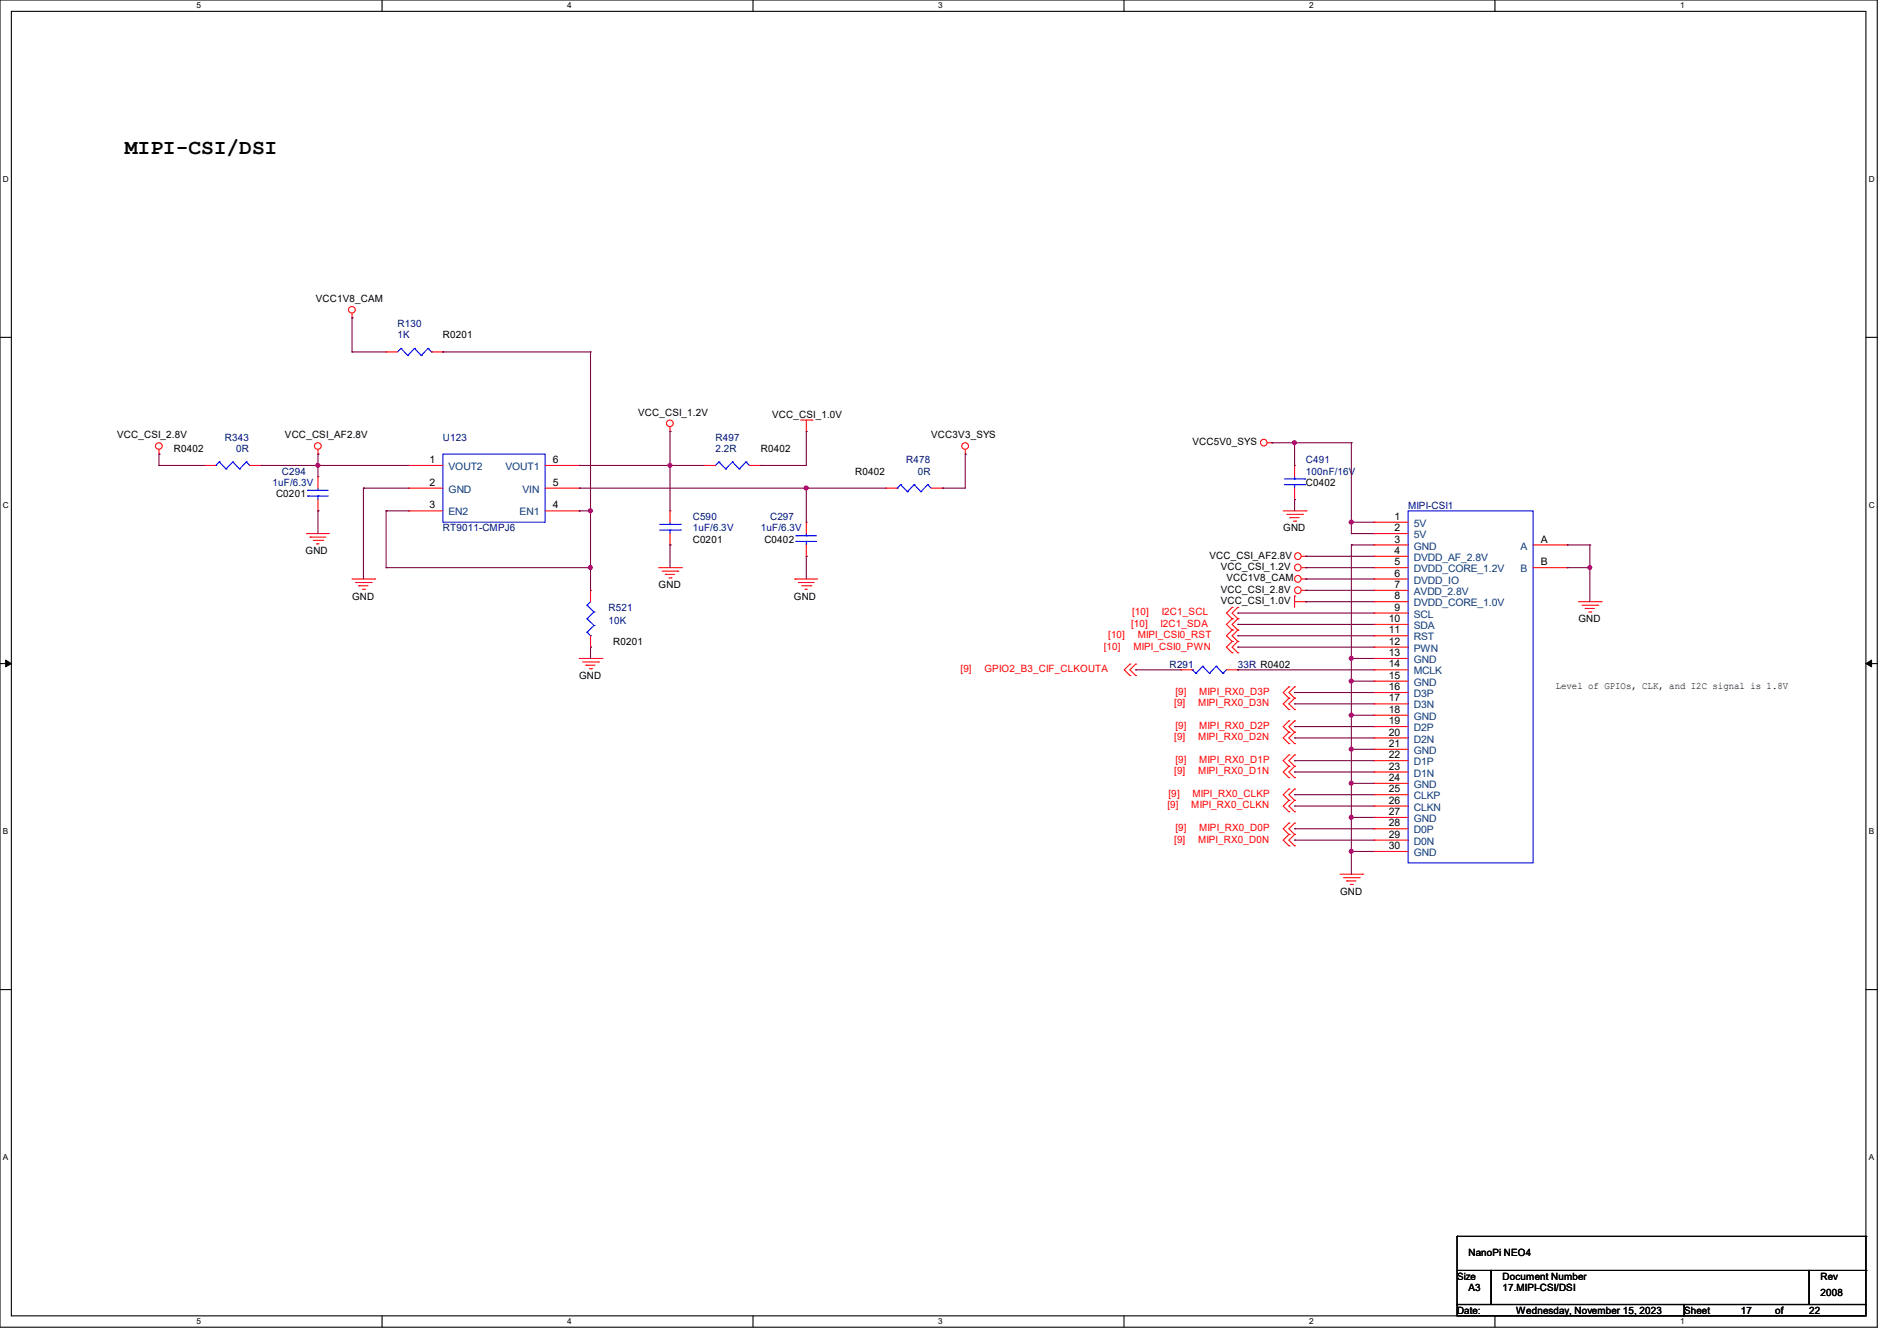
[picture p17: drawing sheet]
<svg xmlns="http://www.w3.org/2000/svg" width="297mm" height="210mm" viewBox="0 0 297 210" stroke-linecap="round" stroke-linejoin="round" font-family="sans-serif">
<defs><g id="words">
<text font-size="3.3" x="19.6" y="24.1">MIPI-CSI/DSI</text>
<g font-size="1.6">
<text x="49.4" y="47.3">VCC1V8_CAM</text>
<text x="69.3" y="53">R0201</text>
<text x="99.9" y="65.1">VCC_CSI_1.2V</text>
<text x="120.9" y="65.4">VCC_CSI_1.0V</text>
<text x="18.3" y="68.7">VCC_CSI_2.8V</text>
<text x="27.2" y="70.8">R0402</text>
<text x="44.6" y="68.7">VCC_CSI_AF2.8V</text>
<text x="119.1" y="70.8">R0402</text>
<text x="145.8" y="68.7">VCC3V3_SYS</text>
<text x="186.7" y="69.7">VCC5V0_SYS</text>
<text x="43.2" y="77.9">C0201</text>
<text x="67.2" y="72.5">1</text>
<text x="67.2" y="76.1">2</text>
<text x="86.6" y="76.1">5</text>
<text x="86.6" y="72.5">6</text>
<text x="133.9" y="74.3">R0402</text>
<text x="204.5" y="76.1">C0402</text>
<text x="67.2" y="79.6">3</text>
<text x="86.6" y="79.6">4</text>
<text x="200.9" y="83.2">GND</text>
<text x="218.4" y="83.2">2</text>
<text x="218.4" y="81.4">1</text>
<text x="47.8" y="86.8">GND</text>
<text x="108.5" y="85">C0201</text>
<text x="119.7" y="85">C0402</text>
<text x="189.4" y="87.5">VCC_CSI_AF2.8V</text>
<text x="191.1" y="89.3">VCC_CSI_1.2V</text>
<text x="218.4" y="86.7">4</text>
<text x="218.4" y="88.5">5</text>
<text x="218.4" y="85">3</text>
<text x="241.3" y="85">A</text>
<text x="241.3" y="88.5">B</text>
<text x="55.1" y="93.9">GND</text>
<text x="103.1" y="92.1">GND</text>
<text x="124.3" y="93.9">GND</text>
<text x="191.1" y="92.8">VCC_CSI_2.8V</text>
<text x="191.1" y="94.6">VCC_CSI_1.0V</text>
<text x="192" y="91.1">VCC1V8_CAM</text>
<text x="218.4" y="90.3">6</text>
<text x="218.4" y="92.1">7</text>
<text x="218.4" y="93.9">8</text>
<text x="218.4" y="95.6">9</text>
<text x="96" y="101">R0201</text>
<text x="217.5" y="97.4">10</text>
<text x="217.5" y="99.2">11</text>
<text x="217.5" y="101">12</text>
<text x="247.1" y="97.4">GND</text>
<text x="90.7" y="106.3">GND</text>
<text x="217.5" y="104.5">14</text>
<text x="217.5" y="102.7">13</text>
<text x="217.5" y="106.3">15</text>
<text x="243.6" y="107.9">Level of GPIOs, CLK, and I2C signal is 1.8V</text>
<text x="217.5" y="108.1">16</text>
<text x="217.5" y="109.9">17</text>
<text x="217.5" y="111.6">18</text>
<text x="217.5" y="113.4">19</text>
<text x="217.5" y="115.2">20</text>
<text x="217.5" y="117">21</text>
<text x="217.5" y="118.7">22</text>
<text x="217.5" y="120.5">23</text>
<text x="217.5" y="122.3">24</text>
<text x="217.5" y="124.1">25</text>
<text x="217.5" y="125.9">26</text>
<text x="217.5" y="127.6">27</text>
<text x="217.5" y="129.4">28</text>
<text x="217.5" y="131.2">29</text>
<text x="217.5" y="133">30</text>
<text x="209.8" y="140.1">GND</text>
<text x="229.9" y="196.7">NanoPi NEO4</text>
<text x="228.1" y="200.4">Size</text>
<text x="229.9" y="202.2">A3</text>
<text x="235.2" y="200.4">Document Number</text>
<text x="235.2" y="202.2">17.MIPI-CSI/DSI</text>
<text x="285" y="202.9">2008</text>
<text x="285" y="200.4">Rev</text>
<text x="228.1" y="205.7">Date:</text>
<text x="237.4" y="205.7">Wednesday, November 15, 2023</text>
<text x="263.7" y="205.7">Sheet</text>
<text x="272.6" y="205.7">17</text>
<text x="277.9" y="205.7">of</text>
<text x="283.2" y="205.7">22</text>
</g>
<g font-size="1.6" fill="#00007f">
<text x="62.2" y="51.2">R130</text>
<text x="62.2" y="53">1K</text>
<text x="35.2" y="69">R343</text>
<text x="37" y="70.8">0R</text>
<text x="69.3" y="69">U123</text>
<text x="112" y="69">R497</text>
<text x="112" y="70.8">2.2R</text>
<text x="42.7" y="76.1">1uF/6.3V</text>
<text x="44.1" y="74.3">C294</text>
<text x="141.9" y="72.6">R478</text>
<text x="143.7" y="74.3">0R</text>
<text x="204.5" y="72.6">C491</text>
<text x="204.5" y="74.3">100nF/16V</text>
<text x="69.3" y="83.2">RT9011-CMPJ6</text>
<text x="108.5" y="81.4">C590</text>
<text x="108.5" y="83.2">1uF/6.3V</text>
<text x="119.1" y="83.2">1uF/6.3V</text>
<text x="120.6" y="81.4">C297</text>
<text x="220.5" y="79.7">MIPI-CSI1</text>
<text x="95.3" y="95.7">R521</text>
<text x="95.3" y="97.8">10K</text>
<text x="183.1" y="104.6">R291</text>
<text x="193.8" y="104.6">33R R0402</text>
</g>
<g font-size="1.6" fill="#003f7f">
<text x="70.2" y="73.6">VOUT2</text>
<text x="70.2" y="77.2">GND</text>
<text x="79.1" y="73.6">VOUT1</text>
<text x="81.8" y="77.2">VIN</text>
<text x="70.2" y="80.7">EN2</text>
<text x="81.4" y="80.7">EN1</text>
<text x="221.4" y="82.5">5V</text>
<text x="221.4" y="84.3">5V</text>
<text x="221.4" y="87.8">DVDD_AF_2.8V</text>
<text x="221.4" y="89.6">DVDD_CORE_1.2V</text>
<text x="221.4" y="86.1">GND</text>
<text x="238.1" y="86.1">A</text>
<text x="238.1" y="89.6">B</text>
<text x="221.4" y="91.4">DVDD_IO</text>
<text x="221.4" y="93.2">AVDD_2.8V</text>
<text x="221.4" y="95">DVDD_CORE_1.0V</text>
<text x="221.4" y="98.5">SDA</text>
<text x="221.4" y="96.7">SCL</text>
<text x="221.4" y="100.3">RST</text>
<text x="221.4" y="102.1">PWN</text>
<text x="221.4" y="105.6">MCLK</text>
<text x="221.4" y="103.8">GND</text>
<text x="221.4" y="107.4">GND</text>
<text x="221.4" y="109.2">D3P</text>
<text x="221.4" y="111">D3N</text>
<text x="221.4" y="112.7">GND</text>
<text x="221.4" y="114.5">D2P</text>
<text x="221.4" y="116.3">D2N</text>
<text x="221.4" y="118.1">GND</text>
<text x="221.4" y="119.8">D1P</text>
<text x="221.4" y="121.6">D1N</text>
<text x="221.4" y="123.4">GND</text>
<text x="221.4" y="125.2">CLKP</text>
<text x="221.4" y="127">CLKN</text>
<text x="221.4" y="128.7">GND</text>
<text x="221.4" y="130.5">D0P</text>
<text x="221.4" y="132.3">D0N</text>
<text x="221.4" y="134.1">GND</text>
</g>
<g font-size="1.6" fill="#f00">
<text x="172.8" y="101.7">[10]</text>
<text x="173.5" y="99.9">[10]</text>
<text x="177.1" y="98.2">[10]</text>
<text x="177.2" y="96.4">[10]</text>
<text x="177.5" y="101.7">MIPI_CSI0_PWN</text>
<text x="178.1" y="99.9">MIPI_CSI0_RST</text>
<text x="181.7" y="98.2">I2C1_SDA</text>
<text x="181.9" y="96.4">I2C1_SCL</text>
<text x="150.4" y="105.3">[9]</text>
<text x="154.1" y="105.3">GPIO2_B3_CIF_CLKOUTA</text>
<text x="183.9" y="110.6">[9]</text>
<text x="184" y="108.8">[9]</text>
<text x="187.6" y="110.6">MIPI_RX0_D3N</text>
<text x="187.7" y="108.8">MIPI_RX0_D3P</text>
<text x="183.9" y="115.9">[9]</text>
<text x="184" y="114.2">[9]</text>
<text x="184" y="119.5">[9]</text>
<text x="187.6" y="115.9">MIPI_RX0_D2N</text>
<text x="187.7" y="114.2">MIPI_RX0_D2P</text>
<text x="187.7" y="119.5">MIPI_RX0_D1P</text>
<text x="183" y="124.8">[9]</text>
<text x="183.9" y="121.3">[9]</text>
<text x="186.7" y="124.8">MIPI_RX0_CLKP</text>
<text x="187.6" y="121.3">MIPI_RX0_D1N</text>
<text x="182.8" y="126.6">[9]</text>
<text x="183.9" y="131.9">[9]</text>
<text x="184" y="130.2">[9]</text>
<text x="186.5" y="126.6">MIPI_RX0_CLKN</text>
<text x="187.6" y="131.9">MIPI_RX0_D0N</text>
<text x="187.7" y="130.2">MIPI_RX0_D0P</text>
</g>
<g font-size="1.3">
<text x="30.8" y="1.3">5</text>
<text x="88.8" y="1.3">4</text>
<text x="146.9" y="1.3">3</text>
<text x="205" y="1.3">2</text>
<text x="263.1" y="1.3">1</text>
<text x=".5" y="28.4">D</text>
<text x="292.6" y="28.4">D</text>
<text x=".5" y="79.5">C</text>
<text x="292.6" y="79.5">C</text>
<text x=".5" y="130.6">B</text>
<text x="292.6" y="130.6">B</text>
<text x=".5" y="181.7">A</text>
<text x="292.6" y="181.7">A</text>
<text x="30.8" y="207.4">5</text>
<text x="88.8" y="207.4">4</text>
<text x="146.9" y="207.4">3</text>
<text x="205" y="207.4">2</text>
<text x="263.1" y="207.4">1</text>
</g>
</g></defs>
<path d="M0 0h293.9v207.9h-293.9zM1.8 1.8h290.3v204.3h-290.3z" fill="none" stroke="#000" stroke-width=".17"/>
<g fill="#fff">
<path d="M30.8 .2h.7v1.4h-.7z"/>
<path d="M30.8 206.2h.7v1.4h-.7z"/>
</g>
<path d="M59.8 0v1.8M59.8 206.1v1.8" fill="none" stroke="#000" stroke-width=".17"/>
<g fill="#fff">
<path d="M88.8 .2h.7v1.4h-.7z"/>
<path d="M88.8 206.2h.7v1.4h-.7z"/>
</g>
<path d="M117.9 0v1.8M117.9 206.1v1.8" fill="none" stroke="#000" stroke-width=".17"/>
<g fill="#fff">
<path d="M146.9 .2h.7v1.4h-.7z"/>
<path d="M146.9 206.2h.7v1.4h-.7z"/>
</g>
<path d="M176 0v1.8M176 206.1v1.8" fill="none" stroke="#000" stroke-width=".17"/>
<g fill="#fff">
<path d="M205 .2h.7v1.4h-.7z"/>
<path d="M205 206.2h.7v1.4h-.7z"/>
</g>
<path d="M234.1 0v1.8M234.1 206.1v1.8" fill="none" stroke="#000" stroke-width=".17"/>
<g fill="#fff">
<path d="M263.1 .2h.6v1.4h-.6z"/>
<path d="M263.1 206.2h.6v1.4h-.6z"/>
<path d="M.5 27.3h.9v1.4h-.9z"/>
<path d="M292.6 27.3h.9v1.4h-.9z"/>
<path d="M.5 78.4h.9v1.4h-.9z"/>
<path d="M292.6 78.4h.9v1.4h-.9z"/>
</g>
<path d="M0 52.8h1.8M292.1 52.8h1.8" fill="none" stroke="#000" stroke-width=".17"/>
<g fill="#fff">
<path d="M.5 129.5h.8v1.4h-.8z"/>
<path d="M292.6 129.5h.8v1.4h-.8z"/>
</g>
<path d="M0 103.9h1.8M292.1 103.9h1.8" fill="none" stroke="#000" stroke-width=".17"/>
<path d="M.9 103.4l.9 .5-.9 .5zM292.1 103.9l.9-.5v1z" fill="#000" stroke="#000" stroke-width=".16"/>
<g fill="#fff">
<path d="M.5 180.5h.8v1.4h-.8z"/>
<path d="M292.6 180.5h.8v1.4h-.8z"/>
</g>
<g fill="none" stroke="#000" stroke-width=".17">
<path d="M0 155h1.8M292.1 155h1.8M228.1 199h5.4v5.3h-5.4zM228.1 193.6h.1M228.1 193.6v5.4M228.1 193.6h64M233.5 199h49.8v5.3h-49.8zM283.3 199h8.8v5.3h-8.8zM292.1 193.6h.1M292.1 199h.1M292.1 193.6v5.4M228.1 204.3h35.6v1.8h-35.6z"/>
<path d="M263.7 204.3h28.4v1.8h-28.4z"/>
</g>
<g fill="none" stroke="#f00" stroke-width=".17">
<path d="M55.1 49.8h.1M55.1 49.1v.7M60.5 55.1h.1M60.5 55.1h1.7M67.6 55.1h1.7M69.3 55.1h.1M24.9 71.1h.1M24.9 70.4v.7M32 72.9h.1M32 72.9h1.8M39.1 72.9h1.8M40.9 72.9h.1"/>
<path d="M49.8 71.1h.1M49.8 74.7h.1M49.8 70.4v.7M49.8 74.7v1.8M49.8 78.2v1.8M64 72.9h.1M64 76.5h.1M64 76.5h5.3M64 72.9h5.3M85.3 76.5h5.4M85.3 72.9h5.4M90.7 76.5h.1"/>
<path d="M90.7 72.9h.1M104.9 67.6h.1M104.9 66.8v.8M110.2 72.9h.1M110.2 72.9h1.8M117.3 72.9h1.8M119.1 72.9h.1M125.3 65.8h1.8M126.2 67.6h.1M126.2 65.8v1.8M127.1 65.8h.1M138.7 76.5h.1"/>
<path d="M138.7 76.5h1.8M145.8 76.5h1.8M147.6 76.5h.1M151.1 71.1h.1M151.1 70.4v.7M198.4 69.3h.7M199.1 69.3h.1M202.7 72.9h.1M202.7 78.2h.1M202.7 72.9v1.8M202.7 76.5v1.7M48 83.6h.1"/>
<path d="M48 83.6h3.6M48.6 84.1h.1M48.6 84.1h2.4M49.1 84.6h1.4M49.6 85.2h.1M49.6 85.2h.4M49.8 80h.1M50.5 84.6h.1M55.1 90.7h3.6M55.7 91.2h2.4M56.2 91.7h.1M56.2 91.7h1.4"/>
<path d="M56.7 92.3h.4M57.1 92.3h.1M58.1 91.2h.1M58.7 90.7h.1M64 80h.1M64 80h5.3M85.3 80h5.4M90.7 80h.1M92.5 92.5h.1M92.5 92.5v1.7M92.5 99.6v1.7M103.1 88.9h3.6"/>
<path d="M103.7 89.5h2.4M104.2 90h.1M104.2 90h1.4M104.7 90.5h.4M104.9 80h.1M104.9 85.3h.1M104.9 80v1.8M104.9 83.6v1.7M105.1 90.5h.1M106.1 89.5h.1M106.7 88.9h.1M124.5 90.7h.1"/>
<path d="M124.5 90.7h3.5M125 91.2h.1M125 91.2h2.5M125.5 91.7h1.5M126.1 92.3h.1M126.1 92.3h.3M126.2 81.8h.1M126.2 87.1h.1M126.2 81.8v1.8M126.2 85.3v1.8M127 91.7h.1M192.9 98.7h.1"/>
<path d="M192.9 96.9h.1M192.9 95.1h.1M192.9 98.7l-.9 .9 .9 .9M192.9 96.9l-.9 .9 .9 .9M192.9 95.1l-.9 .9 .9 .9M193.8 98.7h.1M193.8 96.9h.1M193.8 95.1h.1M193.8 98.7l-.9 .9 .9 .9M193.8 96.9l-.9 .9 .9 .9M193.8 95.1l-.9 .9 .9 .9M200.9 80h3.6"/>
<path d="M201.5 80.6h2.4M202 81.1h.1M202 81.1h1.4M202.5 81.6h.4M202.7 93.3h.1M202.7 94.2h1.8M202.7 93.3v1.8M202.9 81.6h.1M203.8 90.7h.7M203.8 88.9h.7M203.8 87.1h.7M203.8 92.5h.7"/>
<path d="M203.9 80.6h.1M204.5 90.7h.1M204.5 87.1h.1M204.5 92.5h.1M204.5 88.9h.1M204.5 94.2h.1M204.5 80h.1M215.1 83.6h.1M215.1 87.1h.1M215.1 88.9h.1M215.1 90.7h.1M215.1 92.5h.1"/>
<path d="M215.1 81.8h.1M215.1 85.3h.1M215.1 94.2h.1M215.1 97.8h.1M215.1 96h.1M215.1 99.6h.1M215.1 90.7h5.4M215.1 88.9h5.4M215.1 83.6h5.4M215.1 94.2h5.4M215.1 87.1h5.4M215.1 92.5h5.4"/>
<path d="M215.1 81.8h5.4M215.1 85.3h5.4M215.1 97.8h5.4M215.1 96h5.4M215.1 99.6h5.4M240 88.9h5.4M240 85.3h5.4M245.4 85.3h.1M245.4 88.9h.1M247.1 94.2h3.6M247.7 94.8h2.4M248.2 95.3h.1"/>
<path d="M248.2 95.3h1.4M248.8 95.8h.3M249.1 95.8h.1M250.1 94.8h.1M250.7 94.2h.1M90.7 103.1h3.5M91.2 103.7h2.5M91.7 104.2h.1M91.7 104.2h1.5M92.3 104.7h.3M92.5 101.3h.1M92.6 104.7h.1"/>
<path d="M93.7 103.7h.1M94.2 103.1h.1M176.9 105.8h.1M176.9 104h.1M176.9 104l-.9 .9 .9 .9M177.8 105.8h.1M177.8 104h.1M177.8 104l-.9 .9 .9 .9M184.9 104.9h.1M184.9 104.9h1.8M192 104.9h1.8M192.9 100.5h.1"/>
<path d="M192.9 102.2h.1M192.9 100.5l-.9 .8 .9 .9M193.8 100.5h.1M193.8 102.2h.1M193.8 104.9h.1M193.8 100.5l-.9 .8 .9 .9M201.8 111.1h.1M201.8 109.3h.1M201.8 107.6h.1M201.8 116.5h.1M201.8 114.7h.1M201.8 112.9h.1"/>
<path d="M201.8 118.2h.1M201.8 109.3l-.9 .9 .9 .9M201.8 107.6l-.9 .9 .9 .8M201.8 114.7l-.9 .9 .9 .9M201.8 112.9l-.9 .9 .9 .9M201.8 118.2l-.9 .9 .9 .9M202.7 111.1h.1M202.7 109.3h.1M202.7 107.6h.1M202.7 116.5h.1M202.7 114.7h.1M202.7 112.9h.1"/>
<path d="M202.7 118.2h.1M202.7 109.3l-.9 .9 .9 .9M202.7 107.6l-.9 .9 .9 .8M202.7 114.7l-.9 .9 .9 .9M202.7 112.9l-.9 .9 .9 .9M202.7 118.2l-.9 .9 .9 .9M215.1 108.5h.1M215.1 101.3h.1M215.1 104.9h.1M215.1 103.1h.1M215.1 106.7h.1M215.1 110.2h.1"/>
<path d="M215.1 112h.1M215.1 113.8h.1M215.1 115.6h.1M215.1 117.3h.1M215.1 119.1h.1M215.1 103.1h5.4M215.1 108.5h5.4M215.1 101.3h5.4M215.1 104.9h5.4M215.1 106.7h5.4M215.1 110.2h5.4M215.1 112h5.4"/>
<path d="M215.1 113.8h5.4M215.1 115.6h5.4M215.1 117.3h5.4M215.1 119.1h5.4M201.8 132.5h.1M201.8 130.7h.1M201.8 128.9h.1M201.8 121.8h.1M201.8 120h.1M201.8 127.1h.1M201.8 125.3h.1M201.8 123.6h.1"/>
<path d="M201.8 130.7l-.9 .9 .9 .9M201.8 128.9l-.9 .9 .9 .9M201.8 120l-.9 .9 .9 .9M201.8 125.3l-.9 .9 .9 .9M201.8 123.6l-.9 .9 .9 .8M202.7 132.5h.1M202.7 130.7h.1M202.7 128.9h.1M202.7 121.8h.1M202.7 120h.1M202.7 127.1h.1M202.7 125.3h.1"/>
<path d="M202.7 123.6h.1M202.7 130.7l-.9 .9 .9 .9M202.7 128.9l-.9 .9 .9 .9M202.7 120l-.9 .9 .9 .9M202.7 125.3l-.9 .9 .9 .9M202.7 123.6l-.9 .9 .9 .8M209.8 136.9h3.6M210.4 137.5h2.4M210.9 138h.1M210.9 138h1.4M211.4 138.5h.4M211.8 138.5h.1"/>
<path d="M212.8 137.5h.1M213.4 136.9h.1M215.1 120.9h.1M215.1 122.7h.1M215.1 124.5h.1M215.1 126.2h.1M215.1 128h.1M215.1 129.8h.1M215.1 131.6h.1M215.1 133.4h.1M215.1 120.9h5.4M215.1 122.7h5.4"/>
<path d="M215.1 124.5h5.4M215.1 126.2h5.4M215.1 128h5.4M215.1 129.8h5.4M215.1 131.6h5.4M215.1 133.4h5.4"/>
<circle cx="55.1" cy="48.5" r=".52"/>
<circle cx="24.9" cy="69.8" r=".52"/>
<circle cx="49.8" cy="69.8" r=".52"/>
<circle cx="104.9" cy="66.3" r=".52"/>
<circle cx="151.1" cy="69.8" r=".52"/>
<circle cx="197.9" cy="69.3" r=".52"/>
<circle cx="203.2" cy="90.7" r=".52"/>
<circle cx="203.2" cy="92.4" r=".52"/>
<circle cx="203.2" cy="88.9" r=".52"/>
<circle cx="203.2" cy="87.1" r=".52"/>
</g>
<g fill="none" stroke="#00f" stroke-width=".17">
<path d="M62.8 54.6h.1M62.8 54.6l-.6 .5M62.8 54.6l1 1.1M63.8 55.7h.1M64.9 54.6h.1M64.9 54.6l-1.1 1.1M64.9 54.6l1.1 1.1M66 55.7h.1M67 54.6h.1M67 54.6l-1 1.1M67 54.6l.6 .5M67.6 55.1h.1"/>
<path d="M33.8 72.9h.1M34.3 72.3h.1M34.3 72.3l1.1 1.1M34.3 72.3l-.5 .6M35.4 73.4h.1M36.4 72.3h.1M36.4 72.3l1.1 1.1M36.4 72.3l-1 1.1M37.5 73.4h.1M38.6 72.3h.1M38.6 72.3l.5 .6M38.6 72.3l-1.1 1.1"/>
<path d="M48.2 77.7h.1M48.2 76.8h.1M48.2 77.7h3.2M48.2 76.8h3.2M49.8 76.8h.1M49.8 77.7h.1M49.8 76.5v.3M49.8 77.7v.5M69.3 71.1h16v10.7h-16zM112.6 72.3h.1M112.6 72.3l-.6 .6M112.6 72.3l1 1.1"/>
<path d="M113.6 73.4h.1M114.7 72.3h.1M114.7 72.3l-1.1 1.1M114.7 72.3l1 1.1M115.7 73.4h.1M116.8 72.3h.1M116.8 72.3l-1.1 1.1M116.8 72.3l.5 .6M117.3 72.9h.1M140.5 76.5h.1M141 75.9h.1M141 75.9l1.1 1.1"/>
<path d="M141 75.9l-.5 .6M142.1 77h.1M143.1 75.9h.1M143.1 75.9l1.1 1.1M143.1 75.9l-1 1.1M144.2 77h.1M145.2 75.9h.1M145.2 75.9l.6 .6M145.2 75.9l-1 1.1M201.1 75.9h3.2M201.1 75h3.2M202.7 75h.1"/>
<path d="M202.7 75.9h.1M202.7 74.7v.3M202.7 75.9v.6M204.3 75.9h.1M204.3 75h.1M91.9 94.8h.1M91.9 96.9h.1M91.9 99h.1M91.9 94.8l1.1 1M91.9 96.9l1.1 1.1M91.9 99l.6 .6M92.5 99.6h.1"/>
<path d="M92.5 94.2l-.6 .6M93 95.8h.1M93 98h.1M93 95.8l-1.1 1.1M93 98l-1.1 1M103.3 83h3.2M103.3 82.1h3.2M104.9 82.1h.1M104.9 83h.1M104.9 81.8v.3M104.9 83v.6M106.5 83h.1"/>
<path d="M106.5 82.1h.1M124.6 84.8h.1M124.6 83.9h.1M124.6 84.8h3.2M124.6 83.9h3.2M126.2 83.9h.1M126.2 84.8h.1M126.2 83.6v.3M126.2 84.8v.5M220.5 80h19.5v55.1h-19.5zM186.7 104.9h.1M186.7 104.9l.5 .6"/>
<path d="M187.2 105.5h.1M188.3 104.4h.1M188.3 104.4l1.1 1.1M188.3 104.4l-1.1 1.1M189.4 105.5h.1M190.4 104.4h.1M190.4 104.4l1.1 1.1M190.4 104.4l-1 1.1M191.5 105.5h.1M192 104.9l-.5 .6"/>
</g>
<g fill="none" stroke="#7f003f" stroke-width=".17">
<path d="M55.1 55.1h.1M55.1 49.8h.1M55.1 55.1h5.4M55.1 49.8v5.3M69.3 55.1h.1M69.3 55.1h23.2M92.5 55.1h.1M92.5 55.1v37.4M24.9 71.1h.1M24.9 72.9h.1M24.9 72.9h7.1M24.9 71.1v1.8"/>
<path d="M40.9 72.9h.1M40.9 72.9h23.1M49.8 72.9h.1M49.8 71.1h.1M49.8 71.1v3.6M56.9 76.5h.1M56.9 76.5h7.1M56.9 76.5v14.2M90.7 72.9h.1M90.7 76.5h.1M90.7 76.5h48M90.7 72.9h19.5"/>
<path d="M104.9 72.9h.1M104.9 67.6h.1M104.9 67.6v12.4M119.1 72.9h.1M126.2 76.5h.1M126.2 67.6h.1M126.2 67.6v5.3h-7.1M126.2 76.5v5.3M147.6 76.5h.1M151.1 71.1h.1M151.1 71.1v5.4h-3.5M199.1 69.3h.1"/>
<path d="M199.1 69.3h12.5M202.7 69.3h.1M202.7 78.2h.1M202.7 69.3v3.6M202.7 78.2v1.8M211.6 69.3h.1M211.6 69.3v14.3M49.8 80h.1M49.8 80v3.6M60.5 80h.1M60.5 88.9h.1M60.5 80h3.5"/>
<path d="M60.5 80v8.9M60.5 88.9h32M90.7 80h.1M90.7 80h1.8M92.5 80h.1M92.5 88.9h.1M104.9 85.3h.1M104.9 85.3v3.6M126.2 87.1h.1M126.2 87.1v3.6M193.8 99.6h.1M193.8 96h.1"/>
<path d="M193.8 97.8h.1M193.8 99.6h21.3M193.8 96h21.3M193.8 97.8h21.3M204.5 94.2h.1M204.5 87.1h.1M204.5 88.9h.1M204.5 90.7h.1M204.5 92.5h.1M204.5 88.9h10.6M204.5 94.2h10.6M204.5 87.1h10.6"/>
<path d="M204.5 90.7h10.6M204.5 92.5h10.6M211.6 85.3h.1M211.6 81.8h.1M211.6 83.6h.1M211.6 85.3v51.6M211.6 85.3h3.5M211.6 81.8h3.5M211.6 83.6h3.5M245.4 85.3h.1M245.4 88.9h.1M245.4 88.9h3.5"/>
<path d="M245.4 85.3h3.5M248.9 85.3h.1M248.9 88.9h.1M248.9 85.3v8.9M92.5 101.3h.1M92.5 101.3v1.8M177.8 104.9h.1M177.8 104.9h7.1M193.8 104.9h.1M193.8 101.3h.1M193.8 104.9h21.3M193.8 101.3h21.3"/>
<path d="M202.7 115.6h.1M202.7 113.8h.1M202.7 108.5h.1M202.7 110.2h.1M202.7 119.1h.1M202.7 115.6h12.4M202.7 113.8h12.4M202.7 108.5h12.4M202.7 110.2h12.4M202.7 119.1h12.4M211.6 103.1h.1M211.6 106.7h.1"/>
<path d="M211.6 112h.1M211.6 117.3h.1M211.6 103.1h3.5M211.6 106.7h3.5M211.6 112h3.5M211.6 117.3h3.5M202.7 131.6h.1M202.7 129.8h.1M202.7 120.9h.1M202.7 126.2h.1M202.7 124.5h.1M202.7 131.6h12.4"/>
<path d="M202.7 129.8h12.4M202.7 120.9h12.4M202.7 126.2h12.4M202.7 124.5h12.4M211.6 122.7h.1M211.6 128h.1M211.6 133.4h.1M211.6 122.7h3.5M211.6 128h3.5M211.6 133.4h3.5"/>
</g>
<g fill="#f0f" stroke="#f0f" stroke-width=".17">
<circle cx="126.2" cy="76.4" r=".32"/>
<circle cx="104.9" cy="72.9" r=".32"/>
<circle cx="92.4" cy="80" r=".32"/>
<circle cx="49.8" cy="72.9" r=".32"/>
<circle cx="92.4" cy="88.9" r=".32"/>
<circle cx="211.6" cy="106.7" r=".32"/>
<circle cx="211.6" cy="103.1" r=".32"/>
<circle cx="211.6" cy="112" r=".32"/>
<circle cx="211.6" cy="122.7" r=".32"/>
<circle cx="211.6" cy="117.3" r=".32"/>
<circle cx="211.6" cy="133.3" r=".32"/>
<circle cx="211.6" cy="128" r=".32"/>
<circle cx="248.9" cy="88.9" r=".32"/>
<circle cx="211.6" cy="81.8" r=".32"/>
<circle cx="202.7" cy="69.3" r=".32"/>
</g>
<use href="#words"/>
</svg>
